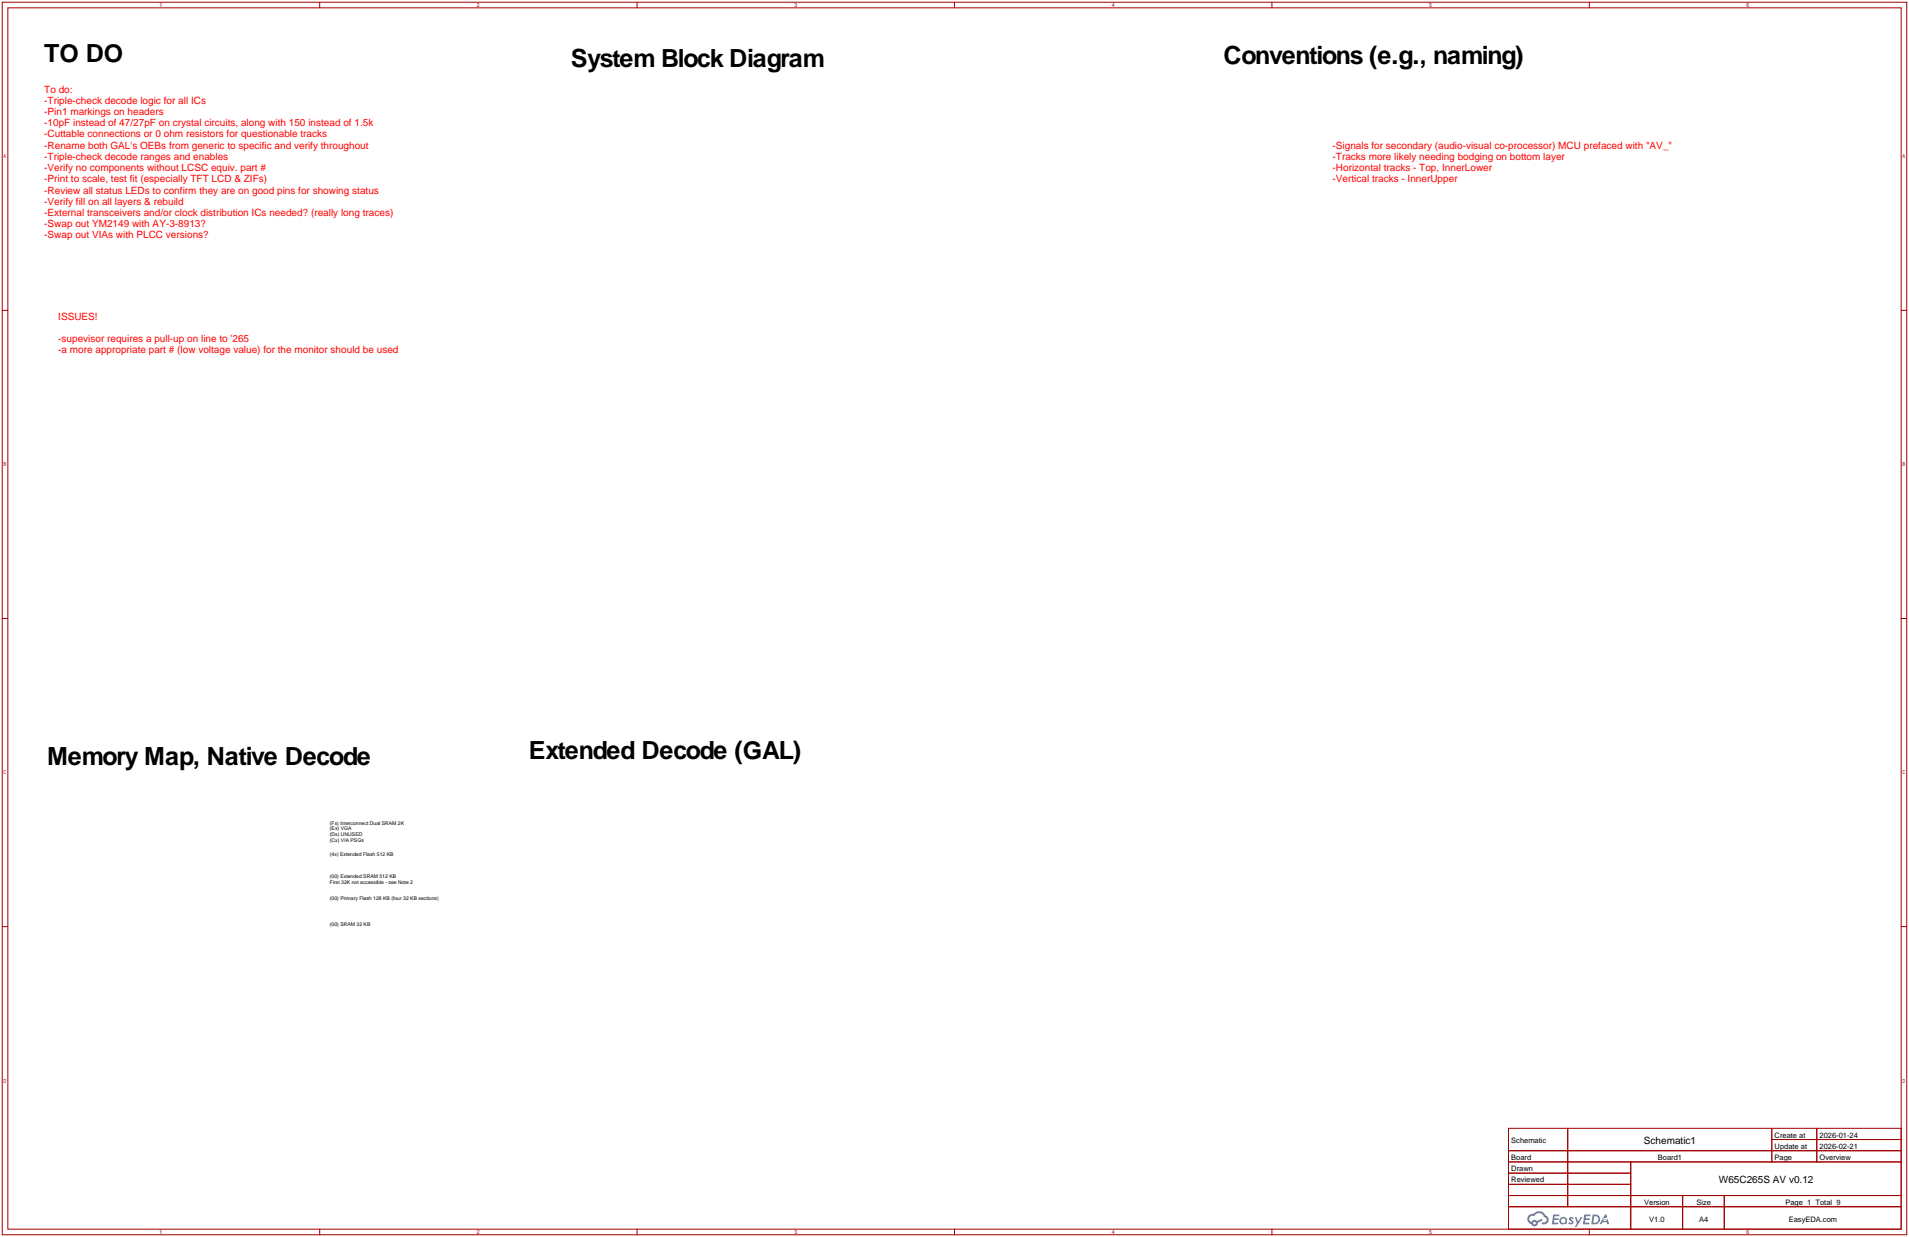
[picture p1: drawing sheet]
<svg xmlns="http://www.w3.org/2000/svg" width="866mm" height="561mm" viewBox="0 0 866 561" stroke-linecap="round" stroke-linejoin="round" font-family="sans-serif">
<defs><g id="words">
<g font-size="11.3">
<text x="20" y="28">TO DO</text>
<text x="555" y="29">Conventions (e.g., naming)</text>
<text x="259" y="30">System Block Diagram</text>
<text x="21" y="347">Memory Map, Native Decode</text>
<text x="240" y="344">Extended Decode (GAL)</text>
</g>
<g font-size="4.5" fill="#f00">
<text x="20" y="42">To do:</text>
<text x="20" y="47">-Triple-check decode logic for all ICs</text>
<text x="20" y="52">-Pin1 markings on headers</text>
<text x="20" y="57">-10pF instead of 47/27pF on crystal circuits, along with 150 instead of 1.5k</text>
<text x="20" y="62">-Cuttable connections or 0 ohm resistors for questionable tracks</text>
<text x="20" y="67">-Rename both GAL's OEBs from generic to specific and verify throughout</text>
<text x="604" y="67">-Signals for secondary (audio-visual co-processor) MCU prefaced with &quot;AV_&quot;</text>
<text x="20" y="72">-Triple-check decode ranges and enables</text>
<text x="20" y="78">-Verify no components without LCSC equiv. part #</text>
<text x="604" y="72">-Tracks more likely needing bodging on bottom layer</text>
<text x="604" y="78">-Horizontal tracks - Top, InnerLower</text>
<text x="20" y="83">-Print to scale, test fit (especially TFT LCD &amp; ZIFs)</text>
<text x="604" y="83">-Vertical tracks - InnerUpper</text>
<text x="20" y="88">-Review all status LEDs to confirm they are on good pins for showing status</text>
<text x="20" y="93">-Verify fill on all layers &amp; rebuild</text>
<text x="20" y="98">-External transceivers and/or clock distribution ICs needed? (really long traces)</text>
<text x="20" y="103">-Swap out YM2149 with AY-3-8913?</text>
<text x="20" y="108">-Swap out VIAs with PLCC versions?</text>
<text x="26" y="145">ISSUES!</text>
<text x="26" y="155">-supevisor requires a pull-up on line to '265</text>
<text x="26" y="160">-a more appropriate part # (low voltage value) for the monitor should be used</text>
</g>
<g font-size="4.5">
<text x="745" y="519">Schematic1</text>
<text x="779" y="536">W65C265S AV v0.12</text>
</g>
<g font-size="3.4">
<text x="805" y="516">Create at</text>
<text x="825" y="516">2026-01-24</text>
<text x="685" y="518">Schematic</text>
<text x="805" y="521">Update at</text>
<text x="825" y="521">2026-02-21</text>
<text x="685" y="526">Board</text>
<text x="752" y="526">Board1</text>
<text x="805" y="526">Page</text>
<text x="825" y="526">Overview</text>
<text x="685" y="531">Drawn</text>
<text x="685" y="536">Reviewed</text>
<text x="746" y="546">Version</text>
<text x="769" y="546">Size</text>
<text x="810" y="546">Page 1 Total 9</text>
<text x="748" y="554">V1.0</text>
<text x="770" y="554">A4</text>
<text x="811" y="554">EasyEDA.com</text>
</g>
<g font-size="2.3">
<text x="150" y="374">(Fx) Interconnect Dual SRAM 2K</text>
<text x="150" y="376">(Ex) VGA</text>
<text x="150" y="379">(Dx) UNUSED</text>
<text x="150" y="382">(Cx) VIA PSGs</text>
<text x="150" y="388">(4x) Extended Flash 512 KB</text>
<text x="150" y="398">(00) Extended SRAM 512 KB</text>
<text x="150" y="401">First 32K not accessible - see Note 2</text>
<text x="150" y="408">(00) Primary Flash 128 KB (four 32 KB sections)</text>
<text x="150" y="420">(00) SRAM 32 KB</text>
</g>
</g></defs>
<g fill="none" stroke="#a10000" stroke-width=".45">
<path d="M1 1h864v559h-864zM4 4h858v553h-858zM145 1v3M289 1v3M433 1v3M577 1v3M721 1v3M1 141h3M862 141h3M1 280h3M862 280h3M1 420h3"/>
<path d="M862 420h3M684 512h178v45h-178zM711 512v35M803 512v15M803 517h59M824 512v15M684 522h178M684 527h178M684 532h55M684 537h55M739 527v30M145 557v3"/>
<path d="M289 557v3M433 557v3M577 557v3M684 542h178M684 547h178M721 557v3M763 542v15M782 542v15"/>
</g>
<g fill="#5487ff">
<path d="M712 552h2l-1 1h-1a1.5 1.5 0 0 1 1 2h-2l1-1h1l-1-1z"/>
<path d="M714 552h1l1 2 1-2h1l-3 4h-1l1-1z"/>
<path d="M704 551h3a1.3 1.3 0 0 1-2 0v1l2 1h-2v1h1l1 1h-3z"/>
<path d="M718 551h3a1.3 1.3 0 0 1-2 0v1l2 1h-2v1h2v1h-3z"/>
<path d="M728 551h1v1h-1a.7 .7 0 0 0-1 1 .7 .7 0 0 0 1 1 .7 .7 0 0 0 1-1l1 2h-1v-1h-2l-1 1h-1z"/>
<path d="M722 551v4h1a2.4 2.4 0 0 0 3-3 2.4 2.4 0 0 0-4-1zM723 551a1.5 1.5 0 0 1 2 2 1.5 1.5 0 0 1-2 1z"/>
<path d="M708 552a1.7 1.7 0 0 0-1 3 1.7 1.7 0 0 0 3 0l1-3h-2zM708 553a1 1 0 0 1 2 0 1 1 0 0 1-2 0z"/>
<path d="M693 551v1a4 4 0 0 0 4 4v-2l3-1h-1h-2a1.6 1.6 0 0 0-3 1 1.5 1.5 0 0 1 0-2 1.5 1.5 0 0 1 2-1 2.3 2.3 0 0 1 2-1 2.3 2.3 0 0 1 2 2 1.2 1.2 0 0 1 1 1 1.2 1.2 0 0 1-1 1h-1a2 2 0 0 0 3 0 2 2 0 0 0-1-3 4 4 0 0 0-6-1zM695 555a.6 .6 0 0 1 1 0 .6 .6 0 0 1-1 0z"/>
<circle cx="728" cy="553" r=".3"/>
</g>
<use href="#words"/>
</svg>
